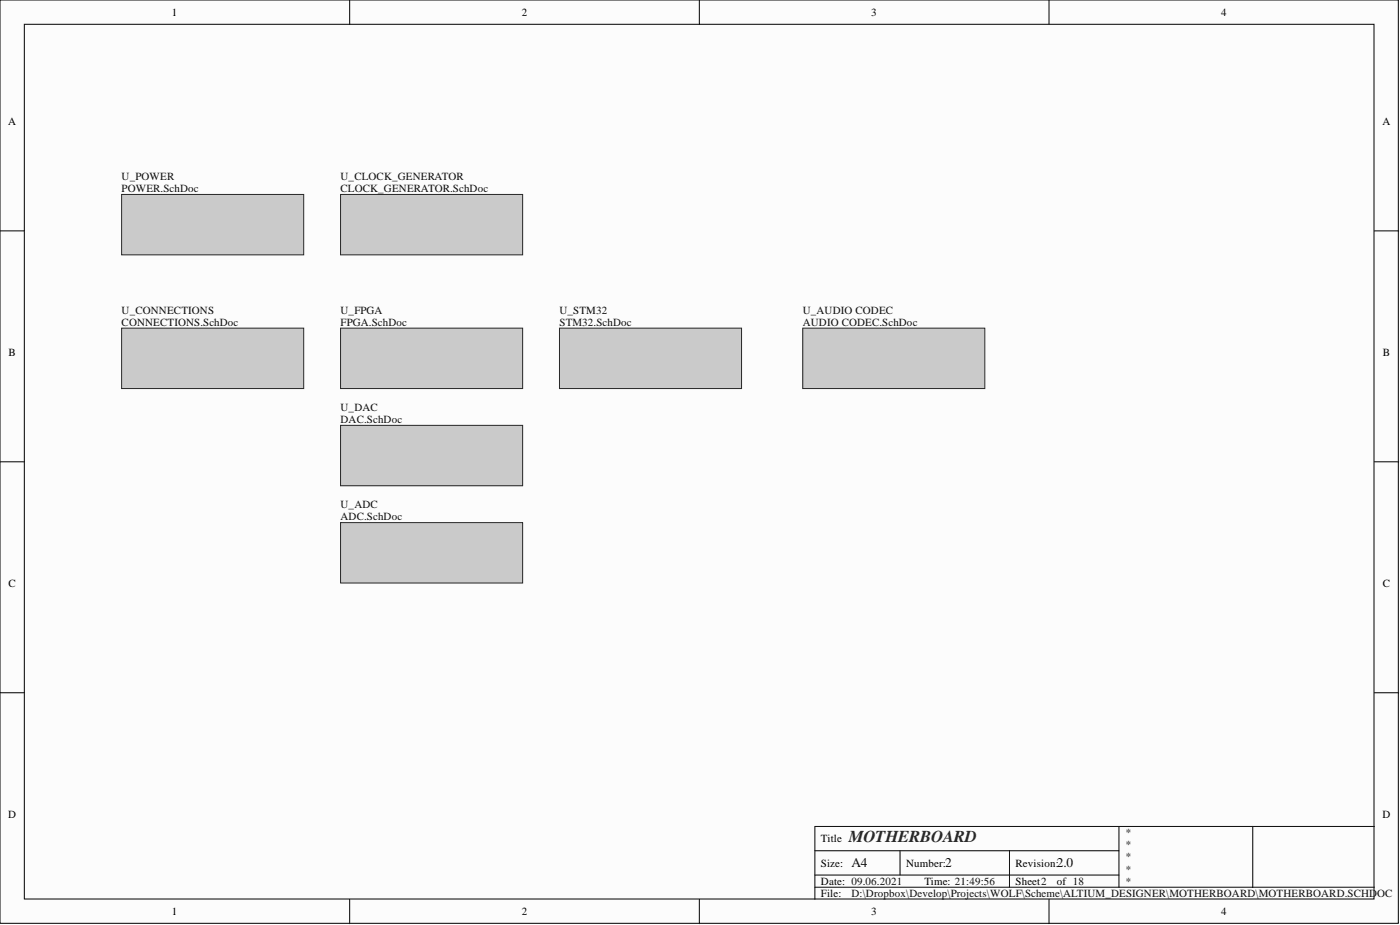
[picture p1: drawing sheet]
<svg xmlns="http://www.w3.org/2000/svg" width="292mm" height="193mm" viewBox="0 0 292 193" stroke-linecap="round" stroke-linejoin="round" font-family="sans-serif">
<defs><g id="words">
<text font-size="3.5" fill="#262626" x="177.1" y="175.7">MOTHERBOARD</text>
<g font-size="2.8" fill="#0e0e0e">
<text x="177.6" y="180.9">A4</text>
<text x="197.2" y="180.9">2</text>
<text x="220.5" y="180.9">2.0</text>
</g>
<g font-size="2.3">
<text x="35.9" y="3.3">1</text>
<text x="108.9" y="3.3">2</text>
<text x="181.8" y="3.3">3</text>
<text x="254.8" y="3.3">4</text>
<text x="1.7" y="26.1">A</text>
<text x="288.4" y="26.1">A</text>
<text x="1.8" y="74.3">B</text>
<text x="288.5" y="74.3">B</text>
<text x="1.8" y="122.5">C</text>
<text x="288.5" y="122.5">C</text>
<text x="1.7" y="170.6">D</text>
<text x="288.4" y="170.6">D</text>
<text x="171.3" y="175.7">Title</text>
<text x="171.3" y="180.8">Size:</text>
<text x="171.3" y="184.6">Date: 09.06.2021</text>
<text x="189.1" y="180.8">Number:</text>
<text x="192.9" y="184.6">Time: 21:49:56</text>
<text x="211.9" y="180.8">Revision:</text>
<text x="211.9" y="184.6">Sheet2</text>
<text x="220.5" y="184.6">of 18</text>
<text x="35.9" y="190.9">1</text>
<text x="108.9" y="190.9">2</text>
<text x="171.3" y="187.1">File:</text>
<text x="181.8" y="190.9">3</text>
<text x="254.8" y="190.9">4</text>
</g>
<g font-size="2.3" fill="#0e0e0e">
<text x="25.4" y="37.5">U_POWER</text>
<text x="25.4" y="40.1">POWER.SchDoc</text>
<text x="71.1" y="37.5">U_CLOCK_GENERATOR</text>
<text x="71.1" y="40.1">CLOCK_GENERATOR.SchDoc</text>
<text x="25.4" y="65.4">U_CONNECTIONS</text>
<text x="71.1" y="65.4">U_FPGA</text>
<text x="116.7" y="65.4">U_STM32</text>
<text x="167.5" y="65.4">U_AUDIO CODEC</text>
<text x="25.4" y="67.9">CONNECTIONS.SchDoc</text>
<text x="71.1" y="67.9">FPGA.SchDoc</text>
<text x="116.7" y="67.9">STM32.SchDoc</text>
<text x="167.5" y="67.9">AUDIO CODEC.SchDoc</text>
<text x="71.1" y="85.7">U_DAC</text>
<text x="71.1" y="88.2">DAC.SchDoc</text>
<text x="71.1" y="106">U_ADC</text>
<text x="71.1" y="108.5">ADC.SchDoc</text>
<text x="234.7" y="174.4">*</text>
<text x="234.7" y="177">*</text>
<text x="234.7" y="179.5">*</text>
<text x="234.7" y="182">*</text>
<text x="234.7" y="184.6">*</text>
<text x="177.6" y="187.1">D:\Dropbox\Develop\Projects\WOLF\Scheme\ALTIUM_DESIGNER\MOTHERBOARD\MOTHERBOARD.SCHD</text>
<text x="287.3" y="187.1">OC</text>
</g>
</g></defs>
<g fill="#fcfcfc" stroke="#000" stroke-width=".21">
<path d="M0 0h291.8v192.6h-291.8z"/>
<path d="M5.1 5.1h281.6v182.4h-281.6z"/>
</g>
<g fill="none" stroke="#000" stroke-width=".21">
<path d="M73 0v5.1M145.9 0v5.1M218.9 0v5.1M0 48.2h5.1M286.8 48.2h5M0 96.3h5.1M286.8 96.3h5M0 144.5h5.1M286.8 144.5h5M170 177.5h63.5M187.8 177.5v5.1M210.6 177.5v7.6"/>
<path d="M233.5 172.4v12.7M261.4 172.4h-91.4v15.2M286.8 172.4h-25.4v12.7M73 187.6v5.1M145.9 187.6v5.1M170 185.1h116.8M170 182.6h63.5M218.9 187.6v5.1"/>
</g>
<g fill="#cacaca" stroke="#262626" stroke-width=".21">
<path d="M71.1 109h37.9v12.6h-37.9z"/>
<path d="M167.5 68.5h38v12.6h-38z"/>
<path d="M71.1 88.7h37.9v12.6h-37.9z"/>
<path d="M71.1 68.5h37.9v12.6h-37.9z"/>
<path d="M25.4 40.6h38v12.6h-38z"/>
<path d="M116.7 68.5h38v12.6h-38z"/>
<path d="M71.1 40.6h37.9v12.6h-37.9z"/>
<path d="M25.4 68.5h38v12.6h-38z"/>
</g>
<use href="#words"/>
</svg>
